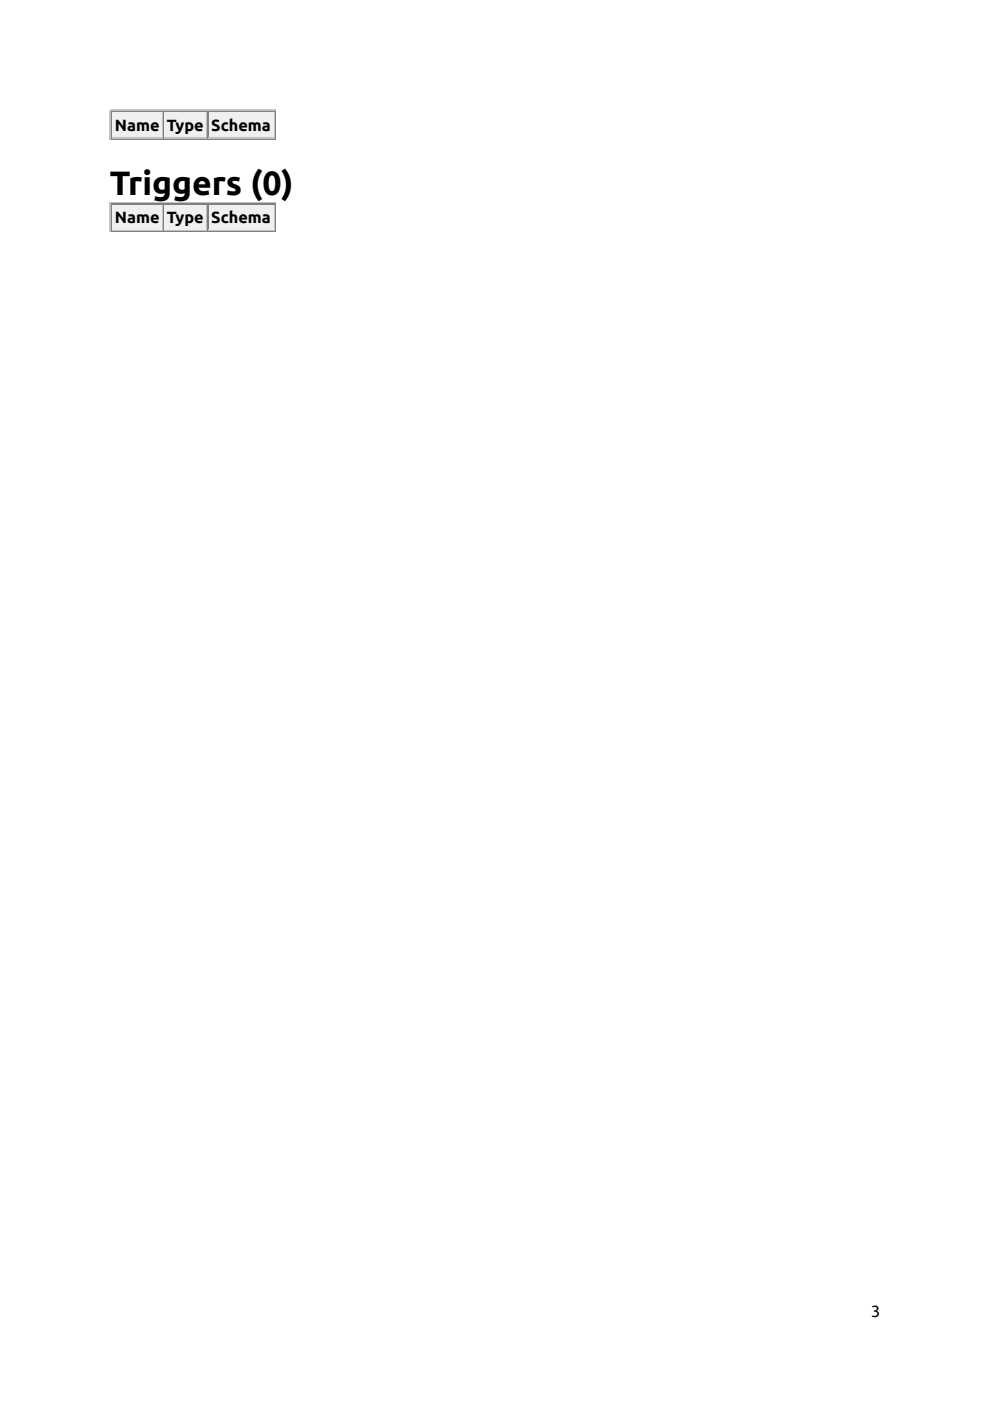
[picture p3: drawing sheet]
<svg xmlns="http://www.w3.org/2000/svg" width="210mm" height="297mm" viewBox="0 0 210 297" stroke-linecap="round" stroke-linejoin="round" font-family="sans-serif">
<defs><g id="words">
<text font-size="7.1" x="23.3" y="41.3">Triggers (0)</text>
<g font-size="3.4">
<text x="24.3" y="27.8">Name</text>
<text x="35.4" y="27.8">Type</text>
<text x="44.8" y="27.8">Schema</text>
<text x="24.3" y="47.4">Name</text>
<text x="35.4" y="47.4">Type</text>
<text x="44.8" y="47.4">Schema</text>
<text x="184.7" y="279.1">3</text>
</g>
</g></defs>
<path d="M23.4 23.3v6.3M23.5 23.4h35M23.8 29.2h10.9M34.5 23.8v5.3" fill="none" stroke="#c0c0c0" stroke-width=".26"/>
<path d="M23.5 29.5h35M23.7 23.5v5.9M23.8 23.7h10.9M58.3 23.5v5.9" fill="none" stroke="#808080" stroke-width=".26"/>
<g fill="#f0f0f0">
<path d="M23.8 23.8h10.5v5.3h-10.5z"/>
<path d="M24.3 24.3h9.6v4.3h-9.6z"/>
</g>
<path d="M34.8 23.5v5.9M34.9 23.7h9" fill="none" stroke="#808080" stroke-width=".26"/>
<path d="M34.9 29.2h9M43.8 23.8v5.3" fill="none" stroke="#c0c0c0" stroke-width=".26"/>
<g fill="#f0f0f0">
<path d="M34.9 23.8h8.8v5.3h-8.8z"/>
<path d="M35.2 24.3h8.2v4.3h-8.2z"/>
</g>
<path d="M44.1 23.5v5.9M44.2 23.7h14" fill="none" stroke="#808080" stroke-width=".26"/>
<path d="M44.2 29.2h14M58.1 23.8v5.3" fill="none" stroke="#c0c0c0" stroke-width=".26"/>
<g fill="#f0f0f0">
<path d="M44.3 23.8h13.6v5.3h-13.6z"/>
<path d="M44.7 24.3h12.7v4.3h-12.7z"/>
</g>
<path d="M23.4 42.9v6.3M23.5 43h35M23.8 48.8h10.9M34.5 43.4v5.3" fill="none" stroke="#c0c0c0" stroke-width=".26"/>
<path d="M23.5 49.1h35M23.7 43.1v5.8M23.8 43.3h10.9M58.3 43.1v5.8" fill="none" stroke="#808080" stroke-width=".26"/>
<g fill="#f0f0f0">
<path d="M23.8 43.4h10.5v5.3h-10.5z"/>
<path d="M24.3 43.9h9.6v4.3h-9.6z"/>
</g>
<path d="M34.8 43.1v5.8M34.9 43.3h9" fill="none" stroke="#808080" stroke-width=".26"/>
<path d="M34.9 48.8h9M43.8 43.4v5.3" fill="none" stroke="#c0c0c0" stroke-width=".26"/>
<g fill="#f0f0f0">
<path d="M34.9 43.4h8.8v5.3h-8.8z"/>
<path d="M35.2 43.9h8.2v4.3h-8.2z"/>
</g>
<path d="M44.1 43.1v5.8M44.2 43.3h14" fill="none" stroke="#808080" stroke-width=".26"/>
<path d="M44.2 48.8h14M58.1 43.4v5.3" fill="none" stroke="#c0c0c0" stroke-width=".26"/>
<g fill="#f0f0f0">
<path d="M44.3 43.4h13.6v5.3h-13.6z"/>
<path d="M44.7 43.9h12.7v4.3h-12.7z"/>
</g>
<use href="#words"/>
</svg>
